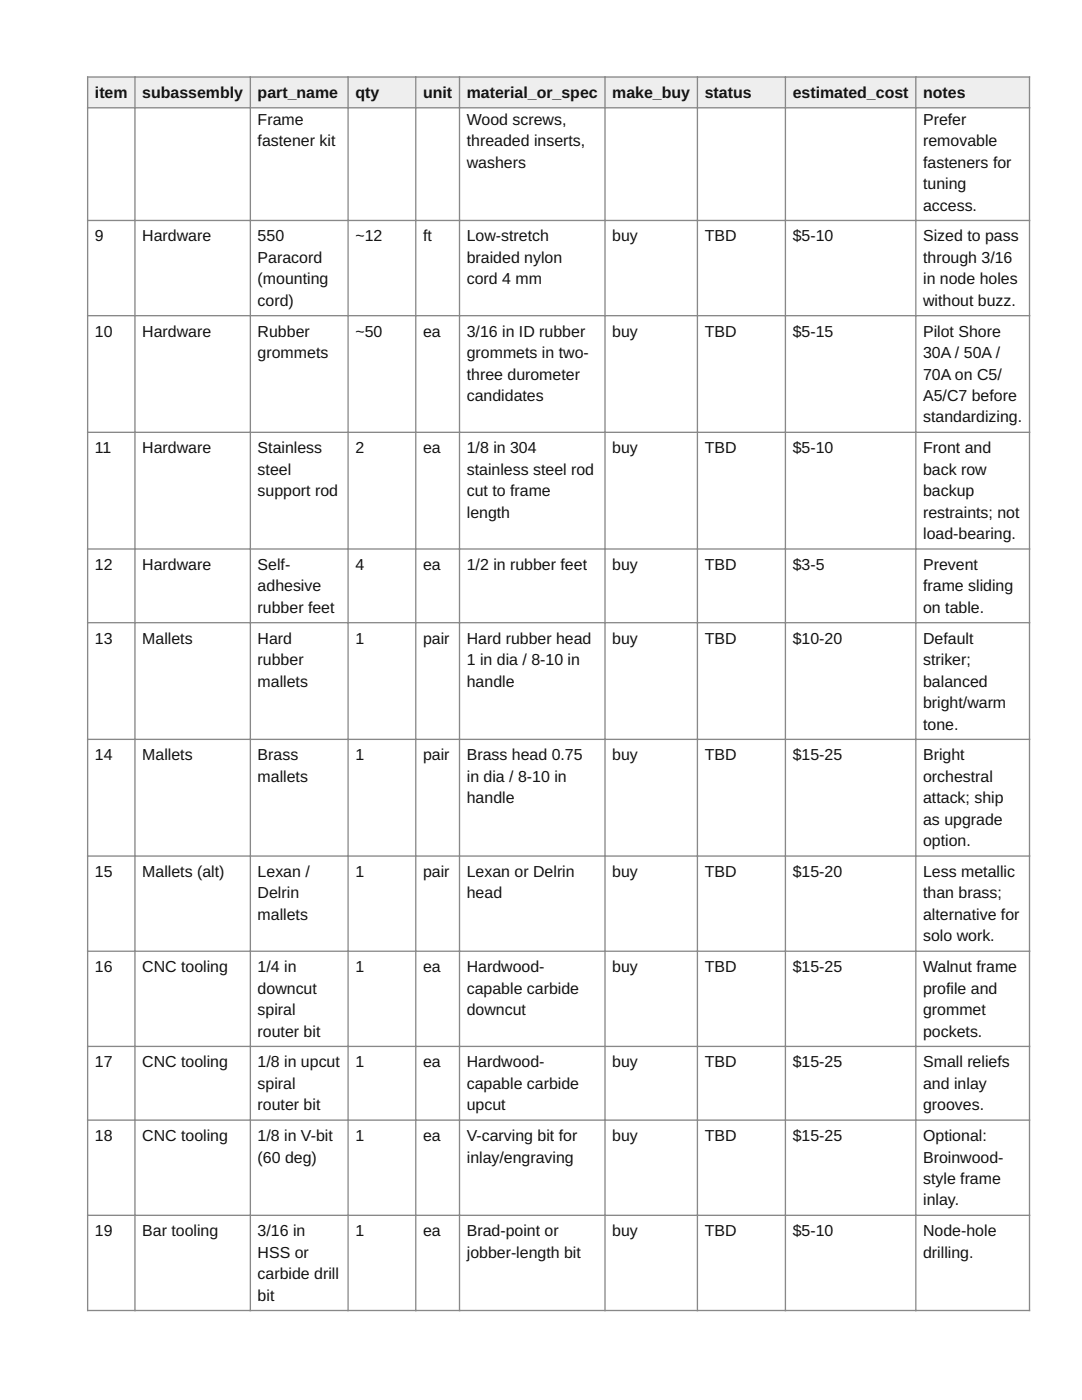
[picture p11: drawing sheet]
<svg xmlns="http://www.w3.org/2000/svg" width="216mm" height="279mm" viewBox="0 0 216 279" stroke-linecap="round" stroke-linejoin="round" font-family="sans-serif">
<defs><g id="words">
<g font-size="3.2" fill="#111">
<text x="18.9" y="19.5">item</text>
<text x="28.4" y="19.5">subassembly</text>
<text x="51.4" y="19.5">part_name</text>
<text x="70.9" y="19.5">qty</text>
<text x="84.4" y="19.5">unit</text>
<text x="93.1" y="19.5">material_or_spec</text>
<text x="122.2" y="19.5">make_buy</text>
<text x="140.6" y="19.5">status</text>
<text x="158.2" y="19.5">estimated_cost</text>
<text x="184.2" y="19.5">notes</text>
<text x="51.4" y="24.9">Frame</text>
<text x="51.4" y="29.2">fastener kit</text>
<text x="93.1" y="24.9">Wood screws,</text>
<text x="93.1" y="29.2">threaded inserts,</text>
<text x="184.2" y="24.9">Prefer</text>
<text x="184.2" y="29.2">removable</text>
<text x="93.1" y="33.5">washers</text>
<text x="184.2" y="33.5">fasteners for</text>
<text x="184.2" y="37.7">tuning</text>
<text x="184.2" y="42">access.</text>
<text x="18.9" y="48.2">9</text>
<text x="28.4" y="48.2">Hardware</text>
<text x="51.4" y="48.2">550</text>
<text x="51.4" y="52.5">Paracord</text>
<text x="70.9" y="48.2">~12</text>
<text x="84.4" y="48.2">ft</text>
<text x="93.1" y="48.2">Low-stretch</text>
<text x="93.1" y="52.5">braided nylon</text>
<text x="122.2" y="48.2">buy</text>
<text x="140.6" y="48.2">TBD</text>
<text x="158.2" y="48.2">$5-10</text>
<text x="184.2" y="48.2">Sized to pass</text>
<text x="184.2" y="52.5">through 3/16</text>
<text x="51.4" y="56.7">(mounting</text>
<text x="93.1" y="56.7">cord 4 mm</text>
<text x="184.2" y="56.7">in node holes</text>
<text x="51.4" y="61">cord)</text>
<text x="184.2" y="61">without buzz.</text>
<text x="18.9" y="67.2">10</text>
<text x="28.4" y="67.2">Hardware</text>
<text x="51.4" y="67.2">Rubber</text>
<text x="51.4" y="71.5">grommets</text>
<text x="70.9" y="67.2">~50</text>
<text x="84.4" y="67.2">ea</text>
<text x="93.1" y="67.2">3/16 in ID rubber</text>
<text x="93.1" y="71.5">grommets in two-</text>
<text x="122.2" y="67.2">buy</text>
<text x="140.6" y="67.2">TBD</text>
<text x="158.2" y="67.2">$5-15</text>
<text x="184.2" y="67.2">Pilot Shore</text>
<text x="184.2" y="71.5">30A / 50A /</text>
<text x="93.1" y="75.7">three durometer</text>
<text x="184.2" y="75.7">70A on C5/</text>
<text x="93.1" y="80">candidates</text>
<text x="184.2" y="80">A5/C7 before</text>
<text x="184.2" y="84.3">standardizing.</text>
<text x="18.9" y="90.5">11</text>
<text x="28.4" y="90.5">Hardware</text>
<text x="51.4" y="90.5">Stainless</text>
<text x="51.4" y="94.7">steel</text>
<text x="70.9" y="90.5">2</text>
<text x="84.4" y="90.5">ea</text>
<text x="93.1" y="90.5">1/8 in 304</text>
<text x="93.1" y="94.7">stainless steel rod</text>
<text x="122.2" y="90.5">buy</text>
<text x="140.6" y="90.5">TBD</text>
<text x="158.2" y="90.5">$5-10</text>
<text x="184.2" y="90.5">Front and</text>
<text x="184.2" y="94.7">back row</text>
<text x="51.4" y="99">support rod</text>
<text x="93.1" y="99">cut to frame</text>
<text x="184.2" y="99">backup</text>
<text x="93.1" y="103.3">length</text>
<text x="184.2" y="103.3">restraints; not</text>
<text x="184.2" y="107.6">load-bearing.</text>
<text x="18.9" y="113.7">12</text>
<text x="28.4" y="113.7">Hardware</text>
<text x="51.4" y="113.7">Self-</text>
<text x="70.9" y="113.7">4</text>
<text x="84.4" y="113.7">ea</text>
<text x="93.1" y="113.7">1/2 in rubber feet</text>
<text x="122.2" y="113.7">buy</text>
<text x="140.6" y="113.7">TBD</text>
<text x="158.2" y="113.7">$3-5</text>
<text x="184.2" y="113.7">Prevent</text>
<text x="51.4" y="118">adhesive</text>
<text x="184.2" y="118">frame sliding</text>
<text x="51.4" y="122.3">rubber feet</text>
<text x="184.2" y="122.3">on table.</text>
<text x="18.9" y="128.4">13</text>
<text x="28.4" y="128.4">Mallets</text>
<text x="51.4" y="128.4">Hard</text>
<text x="70.9" y="128.4">1</text>
<text x="84.4" y="128.4">pair</text>
<text x="93.1" y="128.4">Hard rubber head</text>
<text x="122.2" y="128.4">buy</text>
<text x="140.6" y="128.4">TBD</text>
<text x="158.2" y="128.4">$10-20</text>
<text x="184.2" y="128.4">Default</text>
<text x="51.4" y="132.7">rubber</text>
<text x="51.4" y="137">mallets</text>
<text x="93.1" y="132.7">1 in dia / 8-10 in</text>
<text x="93.1" y="137">handle</text>
<text x="184.2" y="132.7">striker;</text>
<text x="184.2" y="137">balanced</text>
<text x="184.2" y="141.3">bright/warm</text>
<text x="184.2" y="145.6">tone.</text>
<text x="18.9" y="151.7">14</text>
<text x="28.4" y="151.7">Mallets</text>
<text x="51.4" y="151.7">Brass</text>
<text x="70.9" y="151.7">1</text>
<text x="84.4" y="151.7">pair</text>
<text x="93.1" y="151.7">Brass head 0.75</text>
<text x="122.2" y="151.7">buy</text>
<text x="140.6" y="151.7">TBD</text>
<text x="158.2" y="151.7">$15-25</text>
<text x="184.2" y="151.7">Bright</text>
<text x="51.4" y="156">mallets</text>
<text x="93.1" y="156">in dia / 8-10 in</text>
<text x="93.1" y="160.3">handle</text>
<text x="184.2" y="156">orchestral</text>
<text x="184.2" y="160.3">attack; ship</text>
<text x="184.2" y="164.6">as upgrade</text>
<text x="184.2" y="168.9">option.</text>
<text x="18.9" y="175">15</text>
<text x="28.4" y="175">Mallets (alt)</text>
<text x="51.4" y="175">Lexan /</text>
<text x="51.4" y="179.3">Delrin</text>
<text x="70.9" y="175">1</text>
<text x="84.4" y="175">pair</text>
<text x="93.1" y="175">Lexan or Delrin</text>
<text x="93.1" y="179.3">head</text>
<text x="122.2" y="175">buy</text>
<text x="140.6" y="175">TBD</text>
<text x="158.2" y="175">$15-20</text>
<text x="184.2" y="175">Less metallic</text>
<text x="184.2" y="179.3">than brass;</text>
<text x="51.4" y="183.6">mallets</text>
<text x="184.2" y="183.6">alternative for</text>
<text x="184.2" y="187.9">solo work.</text>
<text x="18.9" y="194">16</text>
<text x="28.4" y="194">CNC tooling</text>
<text x="51.4" y="194">1/4 in</text>
<text x="70.9" y="194">1</text>
<text x="84.4" y="194">ea</text>
<text x="93.1" y="194">Hardwood-</text>
<text x="122.2" y="194">buy</text>
<text x="140.6" y="194">TBD</text>
<text x="158.2" y="194">$15-25</text>
<text x="184.2" y="194">Walnut frame</text>
<text x="51.4" y="198.3">downcut</text>
<text x="51.4" y="202.6">spiral</text>
<text x="93.1" y="198.3">capable carbide</text>
<text x="93.1" y="202.6">downcut</text>
<text x="184.2" y="198.3">profile and</text>
<text x="184.2" y="202.6">grommet</text>
<text x="51.4" y="206.9">router bit</text>
<text x="184.2" y="206.9">pockets.</text>
<text x="18.9" y="213">17</text>
<text x="28.4" y="213">CNC tooling</text>
<text x="51.4" y="213">1/8 in upcut</text>
<text x="70.9" y="213">1</text>
<text x="84.4" y="213">ea</text>
<text x="93.1" y="213">Hardwood-</text>
<text x="122.2" y="213">buy</text>
<text x="140.6" y="213">TBD</text>
<text x="158.2" y="213">$15-25</text>
<text x="184.2" y="213">Small reliefs</text>
<text x="51.4" y="217.3">spiral</text>
<text x="51.4" y="221.6">router bit</text>
<text x="93.1" y="217.3">capable carbide</text>
<text x="93.1" y="221.6">upcut</text>
<text x="184.2" y="217.3">and inlay</text>
<text x="184.2" y="221.6">grooves.</text>
<text x="18.9" y="227.7">18</text>
<text x="28.4" y="227.7">CNC tooling</text>
<text x="51.4" y="227.7">1/8 in V-bit</text>
<text x="70.9" y="227.7">1</text>
<text x="84.4" y="227.7">ea</text>
<text x="93.1" y="227.7">V-carving bit for</text>
<text x="122.2" y="227.7">buy</text>
<text x="140.6" y="227.7">TBD</text>
<text x="158.2" y="227.7">$15-25</text>
<text x="184.2" y="227.7">Optional:</text>
<text x="51.4" y="232">(60 deg)</text>
<text x="93.1" y="232">inlay/engraving</text>
<text x="184.2" y="232">Broinwood-</text>
<text x="184.2" y="236.3">style frame</text>
<text x="184.2" y="240.6">inlay.</text>
<text x="18.9" y="246.7">19</text>
<text x="28.4" y="246.7">Bar tooling</text>
<text x="51.4" y="246.7">3/16 in</text>
<text x="51.4" y="251">HSS or</text>
<text x="70.9" y="246.7">1</text>
<text x="84.4" y="246.7">ea</text>
<text x="93.1" y="246.7">Brad-point or</text>
<text x="93.1" y="251">jobber-length bit</text>
<text x="122.2" y="246.7">buy</text>
<text x="140.6" y="246.7">TBD</text>
<text x="158.2" y="246.7">$5-10</text>
<text x="184.2" y="246.7">Node-hole</text>
<text x="184.2" y="251">drilling.</text>
<text x="51.4" y="255.3">carbide drill</text>
<text x="51.4" y="259.6">bit</text>
</g>
</g></defs>
<g fill="#eee">
<path d="M17.5 15.4h9.4v6.1h-9.4z"/>
<path d="M26.9 15.4h23.1v6.1h-23.1z"/>
<path d="M50 15.4h19.5v6.1h-19.5z"/>
<path d="M69.5 15.4h13.5v6.1h-13.5z"/>
<path d="M83 15.4h8.7v6.1h-8.7z"/>
<path d="M91.7 15.4h29v6.1h-29z"/>
<path d="M120.7 15.4h18.5v6.1h-18.5z"/>
<path d="M139.2 15.4h17.5v6.1h-17.5z"/>
<path d="M156.7 15.4h26v6.1h-26z"/>
<path d="M182.7 15.4h22.7v6.1h-22.7z"/>
</g>
<g fill="none" stroke="#888" stroke-width=".26">
<path d="M17.4 15.4h188.2M17.5 15.2v246.5M26.9 15.2v246.5M50 15.2v246.5M69.5 15.2v246.5M83 15.2v246.5M91.7 15.2v246.5M120.7 15.2v246.5M139.2 15.2v246.5M156.7 15.2v246.5M182.7 15.2v246.5M205.4 15.2v246.5"/>
<path d="M17.4 21.5h188.2M17.4 44h188.2M17.4 63h188.2M17.4 86.3h188.2M17.4 109.6h188.2M17.4 124.3h188.2M17.4 147.6h188.2M17.4 170.8h188.2M17.4 189.8h188.2M17.4 208.8h188.2M17.4 223.5h188.2M17.4 242.5h188.2"/>
<path d="M17.4 261.5h188.2"/>
</g>
<use href="#words"/>
</svg>
